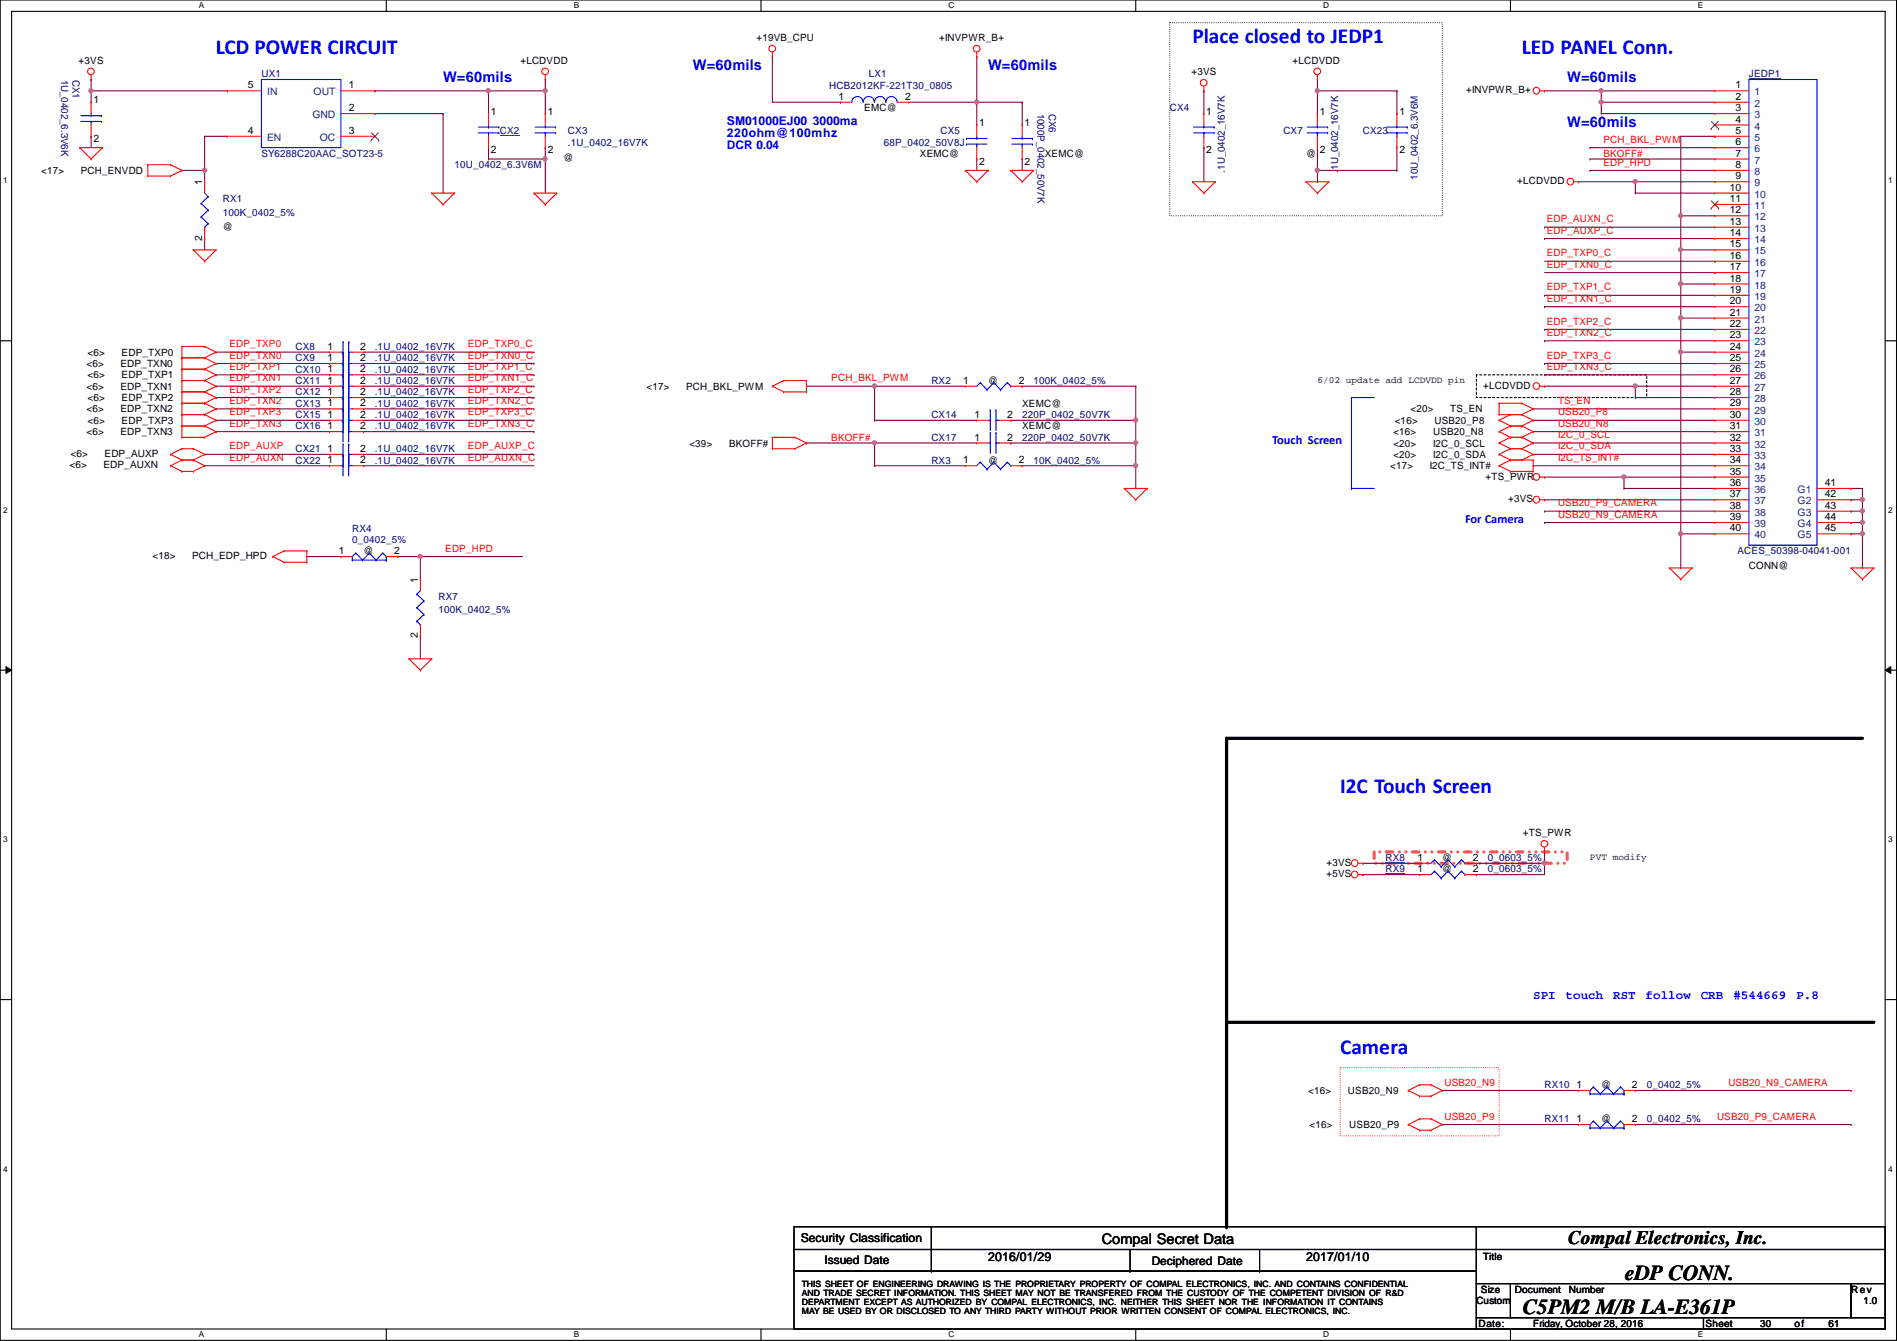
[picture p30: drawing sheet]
<svg xmlns="http://www.w3.org/2000/svg" width="297mm" height="210mm" viewBox="0 0 297 210" stroke-linecap="round" stroke-linejoin="round" font-family="sans-serif">
<defs><g id="words">
<g font-size="3.3" fill="#00f">
<text x="33.8" y="8.5">LCD POWER CIRCUIT</text>
<text x="186.7" y="6.7">Place closed to JEDP1</text>
<text x="238.3" y="8.5">LED PANEL Conn.</text>
<text x="209.8" y="124.1">I2C Touch Screen</text>
<text x="209.8" y="165">Camera</text>
</g>
<g font-size="3.3">
<text x="254.5" y="200.4">eDP CONN.</text>
<text x="238.5" y="205.7">C5PM2 M/B LA-E361P</text>
</g>
<text font-size="3" x="245.6" y="194.7">Compal Electronics, Inc.</text>
<g font-size="2.3" fill="#00f">
<text x="108.5" y="11">W=60mils</text>
<text x="154.7" y="11">W=60mils</text>
<text x="69.4" y="12.8">W=60mils</text>
<text x="245.4" y="12.8">W=60mils</text>
<text x="245.4" y="19.9">W=60mils</text>
</g>
<text font-size="2.3" x="172.5" y="194.6">Compal Secret Data</text>
<g font-size="1.9" fill="#00f">
<text x="113.8" y="21.5">220ohm@100mhz</text>
<text x="113.8" y="23.4">DCR 0.04</text>
<text x="113.8" y="19.6">SM01000EJ00 3000ma</text>
<text x="199.2" y="69.4">Touch Screen</text>
<text x="229.4" y="81.9">For Camera</text>
<text x="240.1" y="156.3">SPI</text>
<text x="245.1" y="156.3">touch</text>
<text x="252.6" y="156.3">RST</text>
<text x="257.7" y="156.3">follow</text>
<text x="266.3" y="156.3">CRB</text>
<text x="271.4" y="156.3">#544669</text>
<text x="281.3" y="156.3">P.8</text>
</g>
<g font-size="1.9">
<text x="125.4" y="194.4">Security Classification</text>
<text x="129.1" y="197.8">Issued Date</text>
<text x="154.7" y="197.4">2016/01/29</text>
<text x="180.3" y="198">Deciphered Date</text>
<text x="204.5" y="197.4">2017/01/10</text>
</g>
<g font-size="1.6">
<text x="12.3" y="10">+3VS</text>
<text x="81.5" y="10">+LCDVDD</text>
<text x="118.4" y="6.4">+19VB_CPU</text>
<text x="147.1" y="6.4">+INVPWR_B+</text>
<text x="186.6" y="11.8">+3VS</text>
<text x="202.4" y="10">+LCDVDD</text>
<text x="14.6" y="16.2">1</text>
<text x="38.8" y="13.8">5</text>
<text x="54.6" y="17.4">2</text>
<text x="54.6" y="13.8">1</text>
<text x="76.9" y="17.9">1</text>
<text x="85.8" y="17.9">1</text>
<text x="131.3" y="15.6">1</text>
<text x="135.3" y="17.4">EMC@</text>
<text x="141.7" y="15.6">2</text>
<text x="188.9" y="17.9">1</text>
<text x="206.7" y="17.9">1</text>
<text x="219.1" y="17.9">1</text>
<text x="229.6" y="14.6">+INVPWR_B+</text>
<text x="271.7" y="13.8">1</text>
<text x="271.7" y="15.6">2</text>
<text x="271.7" y="17.4">3</text>
<text x="14.6" y="22.2">2</text>
<text x="38.8" y="21">4</text>
<text x="54.6" y="21">3</text>
<text x="153.3" y="19.7">1</text>
<text x="160.4" y="19.7">1</text>
<text x="271.7" y="19.2">4</text>
<text x="271.7" y="21">5</text>
<text x="271.7" y="22.7">6</text>
<text x="6.4" y="27.2">&lt;17&gt;</text>
<text x="12.7" y="27.2">PCH_ENVDD</text>
<text x="31.7" y="29" transform="rotate(-90 31.7 29)">1</text>
<text x="76.9" y="24">2</text>
<text x="85.8" y="24">2</text>
<text x="88.2" y="25.3">@</text>
<text x="144.1" y="24.6">XEMC@</text>
<text x="153.3" y="25.8">2</text>
<text x="160.4" y="25.8">2</text>
<text x="163.6" y="24.6">XEMC@</text>
<text x="188.9" y="24">2</text>
<text x="204.5" y="24.6">@</text>
<text x="206.7" y="24">2</text>
<text x="219.1" y="24">2</text>
<text x="237.6" y="28.8">+LCDVDD</text>
<text x="270.9" y="29.8">10</text>
<text x="271.7" y="24.5">7</text>
<text x="271.7" y="26.3">8</text>
<text x="271.7" y="28.1">9</text>
<text x="34.9" y="35.9">@</text>
<text x="270.9" y="31.6">11</text>
<text x="270.9" y="33.4">12</text>
<text x="270.9" y="35.2">13</text>
<text x="31.7" y="37.7" transform="rotate(-90 31.7 37.7)">2</text>
<text x="270.9" y="37">14</text>
<text x="270.9" y="38.7">15</text>
<text x="270.9" y="40.5">16</text>
<text x="270.9" y="42.3">17</text>
<text x="270.9" y="44.1">18</text>
<text x="270.9" y="45.8">19</text>
<text x="270.9" y="47.6">20</text>
<text x="270.9" y="49.4">21</text>
<text x="270.9" y="51.2">22</text>
<text x="270.9" y="53">23</text>
<text x="13.5" y="57.4">&lt;6&gt;</text>
<text x="13.7" y="55.7">&lt;6&gt;</text>
<text x="13.7" y="59.2">&lt;6&gt;</text>
<text x="18.9" y="57.4">EDP_TXN0</text>
<text x="19" y="55.7">EDP_TXP0</text>
<text x="19" y="59.2">EDP_TXP1</text>
<text x="51.3" y="56.5">1</text>
<text x="51.3" y="54.7">1</text>
<text x="51.3" y="58.3">1</text>
<text x="56.4" y="56.5">2</text>
<text x="56.4" y="54.7">2</text>
<text x="56.4" y="58.3">2</text>
<text x="270.9" y="54.7">24</text>
<text x="270.9" y="56.5">25</text>
<text x="270.9" y="58.3">26</text>
<text x="13.5" y="61">&lt;6&gt;</text>
<text x="13.5" y="64.6">&lt;6&gt;</text>
<text x="13.7" y="62.8">&lt;6&gt;</text>
<text x="18.9" y="61">EDP_TXN1</text>
<text x="18.9" y="64.6">EDP_TXN2</text>
<text x="19" y="62.8">EDP_TXP2</text>
<text x="51.3" y="61.8">1</text>
<text x="51.3" y="60.1">1</text>
<text x="51.3" y="65.4">1</text>
<text x="51.3" y="63.6">1</text>
<text x="56.4" y="61.8">2</text>
<text x="56.4" y="60.1">2</text>
<text x="56.4" y="65.4">2</text>
<text x="56.4" y="63.6">2</text>
<text x="101.2" y="61">&lt;17&gt;</text>
<text x="107.4" y="61">PCH_BKL_PWM</text>
<text x="150.8" y="60.1">1</text>
<text x="152.6" y="65.4">1</text>
<text x="154.7" y="60.1">@</text>
<text x="157.7" y="65.4">2</text>
<text x="159.5" y="60.1">2</text>
<text x="160.1" y="63.7">XEMC@</text>
<text x="220.8" y="64.6">&lt;20&gt;</text>
<text x="227.1" y="64.6">TS_EN</text>
<text x="232.2" y="60.8">+LCDVDD</text>
<text x="270.9" y="60.1">27</text>
<text x="270.9" y="61.8">28</text>
<text x="270.9" y="63.6">29</text>
<text x="270.9" y="65.4">30</text>
<text x="11" y="71.5">&lt;6&gt;</text>
<text x="13.5" y="68.1">&lt;6&gt;</text>
<text x="13.7" y="66.3">&lt;6&gt;</text>
<text x="16.4" y="71.5">EDP_AUXP</text>
<text x="18.9" y="68.1">EDP_TXN3</text>
<text x="19" y="66.3">EDP_TXP3</text>
<text x="51.3" y="67.2">1</text>
<text x="51.3" y="70.7">1</text>
<text x="56.4" y="67.2">2</text>
<text x="56.4" y="70.7">2</text>
<text x="107.9" y="69.9">&lt;39&gt;</text>
<text x="114.2" y="69.9">BKOFF#</text>
<text x="152.6" y="69">1</text>
<text x="157.7" y="69">2</text>
<text x="160.1" y="67.2">XEMC@</text>
<text x="218.2" y="71.7">&lt;20&gt;</text>
<text x="218.2" y="69.9">&lt;20&gt;</text>
<text x="218.2" y="68.1">&lt;16&gt;</text>
<text x="218.4" y="66.3">&lt;16&gt;</text>
<text x="224.4" y="71.7">I2C_0_SDA</text>
<text x="224.4" y="69.9">I2C_0_SCL</text>
<text x="224.4" y="68.1">USB20_N8</text>
<text x="224.6" y="66.3">USB20_P8</text>
<text x="270.9" y="67.2">31</text>
<text x="270.9" y="69">32</text>
<text x="270.9" y="70.7">33</text>
<text x="10.9" y="73.3">&lt;6&gt;</text>
<text x="16.2" y="73.3">EDP_AUXN</text>
<text x="51.3" y="72.5">1</text>
<text x="56.4" y="72.5">2</text>
<text x="150.8" y="72.5">1</text>
<text x="154.7" y="72.6">@</text>
<text x="159.5" y="72.5">2</text>
<text x="217.7" y="73.4">&lt;17&gt;</text>
<text x="223.9" y="73.4">I2C_TS_INT#</text>
<text x="232.6" y="75.1">+TS_PWR</text>
<text x="270.9" y="72.5">34</text>
<text x="270.9" y="74.3">35</text>
<text x="270.9" y="76.1">36</text>
<text x="270.9" y="77.9">37</text>
<text x="285.8" y="76.1">41</text>
<text x="285.8" y="77.9">42</text>
<text x="236.2" y="78.6">+3VS</text>
<text x="270.9" y="79.6">38</text>
<text x="270.9" y="81.4">39</text>
<text x="270.9" y="83.2">40</text>
<text x="285.8" y="79.6">43</text>
<text x="285.8" y="81.4">44</text>
<text x="285.8" y="83.2">45</text>
<text x="23.9" y="87.5">&lt;18&gt;</text>
<text x="30.1" y="87.5">PCH_EDP_HPD</text>
<text x="53" y="86.7">1</text>
<text x="56.9" y="86.8">@</text>
<text x="61.7" y="86.7">2</text>
<text x="273.8" y="89.1">CONN@</text>
<text x="65.4" y="91.2" transform="rotate(-90 65.4 91.2)">1</text>
<text x="65.4" y="99.9" transform="rotate(-90 65.4 99.9)">2</text>
<text x="238.5" y="130.9">+TS_PWR</text>
<text x="207.7" y="137.3">+5VS</text>
<text x="207.7" y="135.5">+3VS</text>
<text x="222" y="134.7">1</text>
<text x="222" y="136.5">1</text>
<text x="225.8" y="134.8">@</text>
<text x="225.8" y="136.6">@</text>
<text x="230.6" y="134.7">2</text>
<text x="230.6" y="136.5">2</text>
<text x="204.8" y="171.2">&lt;16&gt;</text>
<text x="211.1" y="171.2">USB20_N9</text>
<text x="246.8" y="170.3">1</text>
<text x="250.7" y="170.3">@</text>
<text x="255.5" y="170.3">2</text>
<text x="205.1" y="176.6">&lt;16&gt;</text>
<text x="211.3" y="176.6">USB20_P9</text>
<text x="246.8" y="175.6">1</text>
<text x="250.7" y="175.7">@</text>
<text x="255.5" y="175.6">2</text>
<text x="232.2" y="197.2">Title</text>
<text x="231.9" y="202.4">Size</text>
<text x="237.2" y="202.4">Document</text>
<text x="245.6" y="202.4">Number</text>
<text x="289.8" y="202.4">Rev</text>
<text x="231.2" y="204.1">Custom</text>
<text x="231.5" y="207.7">Date:</text>
<text x="240.1" y="207.7">Friday, October 28, 2016</text>
<text x="267.1" y="207.7">Sheet</text>
<text x="275.6" y="207.7">30</text>
<text x="281" y="207.7">of</text>
<text x="286.3" y="207.7">61</text>
<text x="291.8" y="204.1">1.0</text>
</g>
<g font-size="1.6" fill="#000080">
<text x="9.6" y="12.4" transform="rotate(90 9.6 12.4)">1U_0402_6.3V6K</text>
<text x="11.3" y="12.4" transform="rotate(90 11.3 12.4)">CX1</text>
<text x="40.9" y="12.1">UX1</text>
<text x="129.8" y="13.9">HCB2012KF-221T30_0805</text>
<text x="136.1" y="12.1">LX1</text>
<text x="162.5" y="17.8" transform="rotate(90 162.5 17.8)">1000P_0402_50V7K</text>
<text x="164.3" y="17.8" transform="rotate(90 164.3 17.8)">CX6</text>
<text x="183.2" y="17.4">CX4</text>
<text x="273.9" y="12.1">JEDP1</text>
<text x="78.3" y="21">CX2</text>
<text x="88.9" y="22.8">.1U_0402_16V7K</text>
<text x="88.9" y="21">CX3</text>
<text x="138.4" y="22.8">68P_0402_50V8J</text>
<text x="147.3" y="21">CX5</text>
<text x="201" y="21">CX7</text>
<text x="213.4" y="21">CX23</text>
<text x="40.9" y="24.6">SY6288C20AAC_SOT23-5</text>
<text x="71.2" y="26.3">10U_0402_6.3V6M</text>
<text x="191.8" y="27" transform="rotate(-90 191.8 27)">.1U_0402_16V7K</text>
<text x="209.5" y="27" transform="rotate(-90 209.5 27)">.</text>
<text x="209.5" y="26.6" transform="rotate(-90 209.5 26.6)">1U_0402_16V7K</text>
<text x="222" y="28.1" transform="rotate(-90 222 28.1)">10U_0402_6.3V6M</text>
<text x="34.9" y="33.8">100K_0402_5%</text>
<text x="34.9" y="31.7">RX1</text>
<text x="46.3" y="56.6">CX9</text>
<text x="46.3" y="54.8">CX8</text>
<text x="46.3" y="58.3">CX10</text>
<text x="58.7" y="56.6">.1U_0402_16V7K</text>
<text x="58.7" y="54.8">.1U_0402_16V7K</text>
<text x="58.7" y="58.3">.1U_0402_16V7K</text>
<text x="46.3" y="61.9">CX12</text>
<text x="46.3" y="60.1">CX11</text>
<text x="46.3" y="65.4">CX15</text>
<text x="46.3" y="63.7">CX13</text>
<text x="58.7" y="61.9">.1U_0402_16V7K</text>
<text x="58.7" y="60.1">.1U_0402_16V7K</text>
<text x="58.7" y="65.4">.1U_0402_16V7K</text>
<text x="58.7" y="63.7">.1U_0402_16V7K</text>
<text x="145.8" y="60.1">RX2</text>
<text x="145.8" y="65.4">CX14</text>
<text x="160.1" y="65.4">220P_0402_50V7K</text>
<text x="161.8" y="60.1">100K_0402_5%</text>
<text x="46.3" y="67.2">CX16</text>
<text x="46.3" y="70.8">CX21</text>
<text x="58.7" y="67.2">.1U_0402_16V7K</text>
<text x="58.7" y="70.8">.1U_0402_16V7K</text>
<text x="145.8" y="69">CX17</text>
<text x="160.1" y="69">220P_0402_50V7K</text>
<text x="46.3" y="72.6">CX22</text>
<text x="58.7" y="72.6">.1U_0402_16V7K</text>
<text x="145.8" y="72.6">RX3</text>
<text x="161.8" y="72.6">10K_0402_5%</text>
<text x="55.2" y="83.2">RX4</text>
<text x="55.2" y="85">0_0402_5%</text>
<text x="272.1" y="86.8">ACES_50398-04041-001</text>
<text x="68.7" y="93.9">RX7</text>
<text x="68.7" y="96">100K_0402_5%</text>
<text x="217" y="134.8">RX8</text>
<text x="217" y="136.6">RX9</text>
<text x="233" y="134.8">0_0603_5%</text>
<text x="233" y="136.6">0_0603_5%</text>
<text x="241.8" y="170.3">RX10</text>
<text x="257.8" y="170.3">0_0402_5%</text>
<text x="241.8" y="175.7">RX11</text>
<text x="257.8" y="175.7">0_0402_5%</text>
</g>
<g font-size="1.6" fill="#004080">
<text x="41.8" y="14.9">IN</text>
<text x="49.1" y="14.9">OUT</text>
<text x="274.7" y="14.9">1</text>
<text x="274.7" y="16.7">2</text>
<text x="41.8" y="22.1">EN</text>
<text x="48.9" y="18.5">GND</text>
<text x="50.1" y="22.1">OC</text>
<text x="274.7" y="18.5">3</text>
<text x="274.7" y="20.3">4</text>
<text x="274.7" y="22.1">5</text>
<text x="274.7" y="23.8">6</text>
<text x="274.7" y="25.6">7</text>
<text x="274.7" y="27.4">8</text>
<text x="274.7" y="29.2">9</text>
<text x="274.7" y="30.9">10</text>
<text x="274.7" y="32.7">11</text>
<text x="274.7" y="34.5">12</text>
<text x="274.7" y="36.3">13</text>
<text x="274.7" y="38.1">14</text>
<text x="274.7" y="39.8">15</text>
<text x="274.7" y="41.6">16</text>
<text x="274.7" y="43.4">17</text>
<text x="274.7" y="45.2">18</text>
<text x="274.7" y="46.9">19</text>
<text x="274.7" y="48.7">20</text>
<text x="274.7" y="50.5">21</text>
<text x="274.7" y="52.3">22</text>
<text x="274.7" y="54.1">23</text>
<text x="274.7" y="55.8">24</text>
<text x="274.7" y="57.6">25</text>
<text x="274.7" y="59.4">26</text>
<text x="274.7" y="61.2">27</text>
<text x="274.7" y="62.9">28</text>
<text x="274.7" y="64.7">29</text>
<text x="274.7" y="66.5">30</text>
<text x="274.7" y="68.3">31</text>
<text x="274.7" y="70.1">32</text>
<text x="274.7" y="71.8">33</text>
<text x="274.7" y="73.6">34</text>
<text x="274.7" y="75.4">35</text>
<text x="274.7" y="77.2">36</text>
<text x="281.5" y="77.2">G1</text>
<text x="274.7" y="79">37</text>
<text x="274.7" y="80.7">38</text>
<text x="274.7" y="82.5">39</text>
<text x="281.5" y="79">G2</text>
<text x="281.5" y="80.7">G3</text>
<text x="281.5" y="82.5">G4</text>
<text x="274.7" y="84.3">40</text>
<text x="281.5" y="84.3">G5</text>
</g>
<g font-size="1.6" fill="#f00">
<text x="251.1" y="22.4">PCH_BKL_PWM</text>
<text x="251.1" y="24.6">BKOFF#</text>
<text x="251.1" y="25.9">EDP_HPD</text>
<text x="242.2" y="34.8">EDP_AUXN_C</text>
<text x="242.2" y="36.6">EDP_AUXP_C</text>
<text x="242.2" y="40.1">EDP_TXP0_C</text>
<text x="242.2" y="41.9">EDP_TXN0_C</text>
<text x="242.2" y="45.5">EDP_TXP1_C</text>
<text x="242.2" y="47.2">EDP_TXN1_C</text>
<text x="242.2" y="50.8">EDP_TXP2_C</text>
<text x="242.2" y="52.6">EDP_TXN2_C</text>
<text x="35.9" y="54.4">EDP_TXP0</text>
<text x="35.9" y="56.1">EDP_TXN0</text>
<text x="35.9" y="57.9">EDP_TXP1</text>
<text x="35.9" y="59.7">EDP_TXN1</text>
<text x="73.3" y="57.9">EDP_TXP1_C</text>
<text x="73.3" y="59.7">EDP_TXN1_C</text>
<text x="73.3" y="54.4">EDP_TXP0_C</text>
<text x="73.3" y="56.1">EDP_TXN0_C</text>
<text x="130.2" y="59.7">PCH_BKL_PWM</text>
<text x="242.2" y="57.9">EDP_TXN3_C</text>
<text x="242.2" y="56.1">EDP_TXP3_C</text>
<text x="35.9" y="63.2">EDP_TXN2</text>
<text x="35.9" y="61.5">EDP_TXP2</text>
<text x="35.9" y="65">EDP_TXP3</text>
<text x="73.3" y="63.2">EDP_TXN2_C</text>
<text x="73.3" y="65">EDP_TXP3_C</text>
<text x="73.3" y="61.5">EDP_TXP2_C</text>
<text x="244" y="63.2">TS_EN</text>
<text x="244" y="65">USB20_P8</text>
<text x="35.9" y="66.8">EDP_TXN3</text>
<text x="35.9" y="70.4">EDP_AUXP</text>
<text x="73.3" y="70.4">EDP_AUXP_C</text>
<text x="73.3" y="66.8">EDP_TXN3_C</text>
<text x="130.2" y="69">BKOFF#</text>
<text x="244" y="66.8">USB20_N8</text>
<text x="244" y="68.6">I2C_0_SCL</text>
<text x="244" y="70.4">I2C_0_SDA</text>
<text x="35.9" y="72.1">EDP_AUXN</text>
<text x="73.3" y="72.1">EDP_AUXN_C</text>
<text x="244" y="72.1">I2C_TS_INT#</text>
<text x="244" y="81">USB20_N9_CAMERA</text>
<text x="244" y="79.2">USB20_P9_CAMERA</text>
<text x="69.7" y="86.4">EDP_HPD</text>
<text x="226.2" y="169.9">USB20_N9</text>
<text x="270.6" y="169.9">USB20_N9_CAMERA</text>
<text x="226.2" y="175.3">USB20_P9</text>
<text x="268.9" y="175.3">USB20_P9_CAMERA</text>
</g>
<g font-size="1.5">
<text x="206.3" y="59.9">6/02 update add LCDVDD pin</text>
<text x="249" y="134.6">PVT modify</text>
</g>
<g font-size="1.4">
<text x="125.6" y="202.8">AND TRADE SECRET INFORMATION. THIS SHEET MAY NOT BE TRANSFERED FROM THE CUSTODY OF THE COMPETENT DIVISION OF R&amp;D</text>
<text x="125.6" y="201.4">THIS SHEET OF ENGINEERING DRAWING IS THE PROPRIETARY PROPERTY OF COMPAL ELECTRONICS, INC. AND CONTAINS CONFIDENTIAL</text>
<text x="125.6" y="204.2">DEPARTMENT EXCEPT AS AUTHORIZED BY COMPAL ELECTRONICS, INC. NEITHER THIS SHEET NOR THE INFORMATION IT CONTAINS</text>
<text x="125.6" y="205.6">MAY BE USED BY OR DISCLOSED TO ANY THIRD PARTY WITHOUT PRIOR WRITTEN CONSENT OF COMPAL ELECTRONICS, INC.</text>
</g>
<g font-size="1.3">
<text x="31.2" y="1.3">A</text>
<text x="89.8" y="1.3">B</text>
<text x="148.5" y="1.3">C</text>
<text x="207.2" y="1.3">D</text>
<text x="265.9" y="1.3">E</text>
<text x=".5" y="28.7">1</text>
<text x="295.7" y="28.7">1</text>
<text x=".5" y="80.3">2</text>
<text x="295.7" y="80.3">2</text>
<text x=".5" y="131.8">3</text>
<text x="295.7" y="131.8">3</text>
<text x=".5" y="183.4">4</text>
<text x="295.7" y="183.4">4</text>
<text x="31.2" y="209.3">A</text>
<text x="89.8" y="209.3">B</text>
<text x="148.5" y="209.3">C</text>
<text x="207.2" y="209.3">D</text>
<text x="265.9" y="209.3">E</text>
</g>
</g></defs>
<path d="M0 0h297v209.8h-297zM1.8 1.8h293.4v206.2h-293.4z" fill="none" stroke="#000" stroke-width=".17"/>
<g fill="#fff">
<path d="M31.2 .2h.8v1.4h-.8z"/>
<path d="M31.2 208.2h.8v1.4h-.8z"/>
</g>
<path d="M60.5 0v1.8M60.5 208v1.8" fill="none" stroke="#000" stroke-width=".17"/>
<g fill="#fff">
<path d="M89.8 .2h.8v1.4h-.8z"/>
<path d="M89.8 208.2h.8v1.4h-.8z"/>
</g>
<path d="M119.2 0v1.8M119.2 208v1.8" fill="none" stroke="#000" stroke-width=".17"/>
<g fill="#fff">
<path d="M148.5 .2h.9v1.4h-.9z"/>
<path d="M148.5 208.2h.9v1.4h-.9z"/>
</g>
<path d="M177.8 0v1.8M177.8 208v1.8" fill="none" stroke="#000" stroke-width=".17"/>
<g fill="#fff">
<path d="M207.2 .2h.9v1.4h-.9z"/>
<path d="M207.2 208.2h.9v1.4h-.9z"/>
</g>
<path d="M236.5 0v1.8M236.5 208v1.8" fill="none" stroke="#000" stroke-width=".17"/>
<g fill="#fff">
<path d="M265.8 .2h.9v1.4h-.9z"/>
<path d="M265.8 208.2h.9v1.4h-.9z"/>
<path d="M.5 27.6h.7v1.4h-.7z"/>
<path d="M295.7 27.6h.6v1.4h-.6z"/>
<path d="M.5 79.1h.7v1.4h-.7z"/>
<path d="M295.7 79.1h.6v1.4h-.6z"/>
</g>
<path d="M0 53.3h1.8M295.2 53.3h1.8" fill="none" stroke="#000" stroke-width=".17"/>
<g fill="#fff">
<path d="M.5 130.7h.7v1.4h-.7z"/>
<path d="M295.7 130.7h.6v1.4h-.6z"/>
</g>
<path d="M0 104.9h1.8M295.2 104.9h1.8" fill="none" stroke="#000" stroke-width=".17"/>
<path d="M.9 104.4l.9 .5-.9 .5zM295.2 104.9l.9-.5v1z" fill="#000"/>
<path d="M.9 104.4l.9 .5-.9 .5zM295.2 104.9l.9-.5v1z" fill="none" stroke="#000" stroke-width=".16"/>
<g fill="#fff">
<path d="M.5 182.2h.7v1.4h-.7z"/>
<path d="M295.7 182.2h.6v1.4h-.6z"/>
</g>
<path d="M0 156.5h1.8M295.2 156.5h1.8" fill="none" stroke="#000" stroke-width=".17"/>
<path d="M211.6 62.2h.1M211.6 76.5h.1M211.6 62.2v14.3M211.6 62.2h3.6M211.6 76.5h3.6" fill="none" stroke="#00f" stroke-width=".17"/>
<path d="M291.6 115.6h-99.5v76.4M192.1 160h101.3" fill="none" stroke="#000" stroke-width=".51"/>
<g fill="#000">
<circle cx="192.1" cy="115.6" r=".25"/>
<circle cx="192.1" cy="160" r=".25"/>
<circle cx="192.1" cy="192" r=".25"/>
</g>
<path d="M209.8 167.1h24.9v10.7h-24.9z" fill="none" stroke="#f00" stroke-width=".17" stroke-dasharray="0 .3"/>
<path d="M183.2 3.6h42.6v30.2h-42.6z" fill="none" stroke="#000" stroke-width=".17" stroke-dasharray="0 .3"/>
<path d="M231.2 58.7h26.6v3.5h-26.6z" fill="none" stroke="#000" stroke-width=".17" stroke-dasharray=".3 .3"/>
<path d="M215.2 133.3h30.2v1.8h-30.2z" fill="none" stroke="#ff8040" stroke-width=".51" stroke-dasharray="1 1 0 1 0 1"/>
<path d="M62.3 87.1h.1M62.3 87.1h19.5M65.8 87.1h.1M65.8 99.6h.1M65.8 87.1v3.6M65.8 99.6v3.5" fill="none" stroke="#800040" stroke-width=".17"/>
<circle cx="65.8" cy="87.1" r=".32" fill="#f0f"/>
<circle cx="65.8" cy="87.1" r=".32" fill="none" stroke="#f0f" stroke-width=".17"/>
<g fill="none" stroke="#800040" stroke-width=".17">
<path d="M142.3 16h10.6M152.9 16h.1M28.5 26.7h3.5M28.5 26.7h.1M32 21.3h.1M32 26.7h.1M32 21.3v5.4M32 21.3h3.6M263.2 44.4h.1M263.2 44.4v5.4M56.9 72.9h.1M56.9 71.1h.1"/>
<path d="M56.9 72.9h26.7M56.9 71.1h26.7M48 87.1h5.4M48 87.1h.1"/>
</g>
<circle cx="152.9" cy="16" r=".32" fill="#f0f"/>
<circle cx="152.9" cy="16" r=".32" fill="none" stroke="#f0f" stroke-width=".17"/>
<g fill="none" stroke="#800040" stroke-width=".17">
<path d="M120.9 8.9h.1M120.9 8.9v7.1h10.7M131.6 16h.1M152.9 8.9h.1M152.9 16h.1M152.9 8.9v10.7M152.9 16h7.2M160.1 16h.1M160.1 16v3.6M85.4 24.9h.1M85.4 24.9v5.3M152.9 24.9h.1"/>
<path d="M152.9 24.9v1.8M160.1 24.9h.1M160.1 24.9v1.8"/>
</g>
<circle cx="85.4" cy="24.9" r=".32" fill="#f0f"/>
<circle cx="85.4" cy="24.9" r=".32" fill="none" stroke="#f0f" stroke-width=".17"/>
<path d="M76.5 14.2h8.9M76.5 14.2h.1M85.4 14.2h.1M85.4 14.2v3.6" fill="none" stroke="#800040" stroke-width=".17"/>
<circle cx="85.4" cy="14.2" r=".32" fill="#f0f"/>
<circle cx="85.4" cy="14.2" r=".32" fill="none" stroke="#f0f" stroke-width=".17"/>
<path d="M58.7 14.2h17.8M58.7 14.2h.1M76.5 14.2h.1M76.5 14.2v3.6M85.4 12.4h.1M85.4 12.4v1.8" fill="none" stroke="#800040" stroke-width=".17"/>
<circle cx="76.5" cy="14.2" r=".32" fill="#f0f"/>
<circle cx="76.5" cy="14.2" r=".32" fill="none" stroke="#f0f" stroke-width=".17"/>
<path d="M14.3 14.2h.1M14.3 14.2h21.3M58.7 17.8h10.7M58.7 17.8h.1M69.4 17.8h.1M69.4 17.8v12.4M76.5 23.1h.1M76.5 24.9h.1M76.5 23.1v1.8M85.4 23.1h.1M85.4 23.1v1.8h-8.9" fill="none" stroke="#800040" stroke-width=".17"/>
<circle cx="14.2" cy="14.2" r=".32" fill="#f0f"/>
<circle cx="14.2" cy="14.2" r=".32" fill="none" stroke="#f0f" stroke-width=".17"/>
<path d="M14.3 12.4h.1M14.3 14.2h.1M14.3 12.4v3.6M14.3 21.3h.1M14.3 21.3v1.8M158.3 65.8h.1M158.3 69.3h.1M158.3 65.8h19.5M177.8 72.9h.1M177.8 65.8h.1M177.8 65.8v3.5h-19.5M177.8 72.9v3.6" fill="none" stroke="#800040" stroke-width=".17"/>
<circle cx="177.8" cy="69.3" r=".32" fill="#f0f"/>
<circle cx="177.8" cy="69.3" r=".32" fill="none" stroke="#f0f" stroke-width=".17"/>
<circle cx="177.8" cy="65.8" r=".32" fill="#f0f"/>
<circle cx="177.8" cy="65.8" r=".32" fill="none" stroke="#f0f" stroke-width=".17"/>
<path d="M136.9 69.3h.1M136.9 69.3h16" fill="none" stroke="#800040" stroke-width=".17"/>
<circle cx="136.9" cy="69.3" r=".32" fill="#f0f"/>
<circle cx="136.9" cy="69.3" r=".32" fill="none" stroke="#f0f" stroke-width=".17"/>
<path d="M126.3 69.3h10.6M126.3 69.3h.1M136.9 72.9h.1M136.9 72.9h14.3M160.1 72.9h17.7M160.1 72.9h.1" fill="none" stroke="#800040" stroke-width=".17"/>
<circle cx="177.8" cy="72.9" r=".32" fill="#f0f"/>
<circle cx="177.8" cy="72.9" r=".32" fill="none" stroke="#f0f" stroke-width=".17"/>
<path d="M136.9 69.3h.1M136.9 60.5h.1M136.9 69.3v3.6M136.9 60.5h14.3M177.8 69.3h.1M177.8 69.3v3.6" fill="none" stroke="#800040" stroke-width=".17"/>
<circle cx="136.9" cy="60.4" r=".32" fill="#f0f"/>
<circle cx="136.9" cy="60.4" r=".32" fill="none" stroke="#f0f" stroke-width=".17"/>
<g fill="none" stroke="#800040" stroke-width=".17">
<path d="M126.3 60.5h10.6M126.3 60.5h.1M136.9 65.8h.1M136.9 60.5h.1M136.9 60.5v5.3M136.9 65.8h16M160.1 60.5h17.7M160.1 60.5h.1M177.8 60.5h.1M177.8 60.5v5.3M241.8 135.1h.1M241.8 135.1v1.8"/>
<path d="M225.8 176h21.4M225.8 170.7h21.4M225.8 170.7h.1M225.8 176h.1M256.1 176h33.8M256.1 170.7h33.8M289.9 176h.1M289.9 170.7h.1"/>
</g>
<circle cx="241.8" cy="135.1" r=".32" fill="#f0f"/>
<circle cx="241.8" cy="135.1" r=".32" fill="none" stroke="#f0f" stroke-width=".17"/>
<g fill="none" stroke="#800040" stroke-width=".17">
<path d="M263.2 55.1h5.3M263.2 55.1h.1M263.2 55.1v28.5M263.2 83.6h.1M213.4 136.9h8.9M213.4 135.1h8.9M213.4 136.9h.1M213.4 135.1h.1M231.2 136.9h10.6M231.2 136.9h.1M231.2 135.1h.1M241.8 133.3h.1"/>
<path d="M241.8 133.3v1.8h-10.6"/>
</g>
<circle cx="263.2" cy="83.5" r=".32" fill="#f0f"/>
<circle cx="263.2" cy="83.5" r=".32" fill="none" stroke="#f0f" stroke-width=".17"/>
<path d="M241.8 14.2h.1M241.8 14.2h26.7M250.7 17.8h.1M250.7 14.2h.1M250.7 14.2v1.8M250.7 17.8h17.8M249 23.1h.1M249 23.1h19.5" fill="none" stroke="#800040" stroke-width=".17"/>
<circle cx="250.7" cy="14.2" r=".32" fill="#f0f"/>
<circle cx="250.7" cy="14.2" r=".32" fill="none" stroke="#f0f" stroke-width=".17"/>
<path d="M250.7 16h.1M250.7 16v1.8M250.7 16h17.8" fill="none" stroke="#800040" stroke-width=".17"/>
<circle cx="250.7" cy="16" r=".32" fill="#f0f"/>
<circle cx="250.7" cy="16" r=".32" fill="none" stroke="#f0f" stroke-width=".17"/>
<path d="M256.1 28.4h.1M256.1 28.4h12.4M241.8 78.2h.1M241.8 78.2h26.7M241.8 81.8h.1M241.8 80h.1M241.8 81.8h26.7M241.8 80h26.7" fill="none" stroke="#800040" stroke-width=".17"/>
<circle cx="256" cy="28.4" r=".32" fill="#f0f"/>
<circle cx="256" cy="28.4" r=".32" fill="none" stroke="#f0f" stroke-width=".17"/>
<g fill="none" stroke="#800040" stroke-width=".17">
<path d="M241.8 35.6h.1M241.8 37.3h.1M241.8 35.6h26.7M241.8 37.3h26.7M247.2 28.4h.1M247.2 28.4h8.9M256.1 30.2h.1M256.1 28.4h.1M256.1 28.4v1.8M256.1 30.2h12.4M263.2 39.1h5.3M263.2 39.1h.1"/>
<path d="M263.2 39.1v5.3"/>
</g>
<circle cx="263.2" cy="44.4" r=".32" fill="#f0f"/>
<circle cx="263.2" cy="44.4" r=".32" fill="none" stroke="#f0f" stroke-width=".17"/>
<circle cx="263.2" cy="39.1" r=".32" fill="#f0f"/>
<circle cx="263.2" cy="39.1" r=".32" fill="none" stroke="#f0f" stroke-width=".17"/>
<path d="M263.2 44.4h5.3M263.2 44.4h.1M263.2 49.8h.1M263.2 49.8v5.3" fill="none" stroke="#800040" stroke-width=".17"/>
<circle cx="263.2" cy="55.1" r=".32" fill="#f0f"/>
<circle cx="263.2" cy="55.1" r=".32" fill="none" stroke="#f0f" stroke-width=".17"/>
<circle cx="263.2" cy="49.8" r=".32" fill="#f0f"/>
<circle cx="263.2" cy="49.8" r=".32" fill="none" stroke="#f0f" stroke-width=".17"/>
<path d="M263.2 49.8h5.3M263.2 49.8h.1M256.1 60.5h.1M256.1 60.5h12.4" fill="none" stroke="#800040" stroke-width=".17"/>
<circle cx="256" cy="60.4" r=".32" fill="#f0f"/>
<circle cx="256" cy="60.4" r=".32" fill="none" stroke="#f0f" stroke-width=".17"/>
<g fill="none" stroke="#800040" stroke-width=".17">
<path d="M188.5 14.2h.1M188.5 14.2v3.6M206.3 14.2h.1M206.3 12.4v1.8M32 26.7h.1M32 26.7v1.7M188.5 23.1h.1M188.5 23.1v5.3M206.3 26.7h.1M206.3 23.1v3.6M263.2 21.3h5.3M268.5 21.3h.1"/>
<path d="M241.8 51.6h.1M241.8 53.3h.1M241.8 58.7h.1M241.8 56.9h.1M241.8 51.6h26.7M241.8 53.3h26.7M241.8 58.7h26.7M241.8 56.9h26.7M240.1 64h.1M240.1 65.8h.1M240.1 67.6h.1M240.1 69.3h.1"/>
<path d="M240.1 71.1h.1M240.1 64h28.4M240.1 65.8h28.4M240.1 67.6h28.4M240.1 69.3h28.4M240.1 71.1h28.4M256.1 60.5h.1M256.1 62.2h.1M256.1 60.5v1.7M256.1 62.2h12.4"/>
</g>
<circle cx="32" cy="26.6" r=".32" fill="#f0f"/>
<circle cx="32" cy="26.6" r=".32" fill="none" stroke="#f0f" stroke-width=".17"/>
<g fill="none" stroke="#800040" stroke-width=".17">
<path d="M32 37.3h.1M32 37.3v1.8M249 24.9h.1M249 26.7h.1M249 24.9h19.5M249 26.7h19.5M263.2 33.8h5.3M263.2 33.8h.1M263.2 39.1h.1M263.2 33.8v5.3M33.8 55.1h.1M33.8 56.9h.1"/>
<path d="M33.8 58.7h.1M33.8 55.1h17.8M33.8 56.9h17.8M33.8 58.7h17.8M56.9 55.1h26.7M56.9 56.9h26.7M56.9 58.7h26.7M83.6 58.7h.1M83.6 55.1h.1M83.6 56.9h.1M241.8 46.2h.1M241.8 48h.1"/>
<path d="M241.8 40.9h26.7M241.8 42.7h26.7M241.8 46.2h26.7M241.8 48h26.7M268.5 40.9h.1M268.5 42.7h.1M32 72.9h.1M32 71.1h.1M32 72.9h19.6M32 71.1h19.6M33.8 60.5h.1M33.8 64h.1"/>
<path d="M33.8 62.2h.1M33.8 67.6h.1M33.8 65.8h.1M33.8 60.5h17.8M33.8 64h17.8M33.8 62.2h17.8M33.8 67.6h17.8M33.8 65.8h17.8M56.9 60.5h26.7M56.9 64h26.7M56.9 62.2h26.7M56.9 67.6h26.7"/>
<path d="M56.9 65.8h26.7M83.6 67.6h.1M83.6 64h.1M83.6 60.5h.1M83.6 65.8h.1M83.6 62.2h.1M240.1 72.9h.1M240.1 72.9h28.4M241.8 74.7h.1M241.8 74.7h26.7M254.3 76.5h.1M254.3 74.7v1.8"/>
<path d="M254.3 76.5h14.2M268.5 76.5h.1M268.5 74.7h.1M263.2 83.6h5.3M263.2 83.6h.1M263.2 88.9h.1M263.2 83.6v5.3"/>
</g>
<circle cx="254.3" cy="74.6" r=".32" fill="#f0f"/>
<circle cx="254.3" cy="74.6" r=".32" fill="none" stroke="#f0f" stroke-width=".17"/>
<path d="M206.3 17.8h.1M218.7 14.2h-12.4v3.6M218.7 14.2h.1M218.7 17.8h.1M218.7 14.2v3.6M241.8 60.5h.1M241.8 60.5h14.3" fill="none" stroke="#800040" stroke-width=".17"/>
<circle cx="206.3" cy="14.2" r=".32" fill="#f0f"/>
<circle cx="206.3" cy="14.2" r=".32" fill="none" stroke="#f0f" stroke-width=".17"/>
<path d="M206.3 26.7h.1M206.3 28.4h.1M206.3 26.7v1.7M206.3 26.7h12.4M218.7 26.7h.1M218.7 23.1v3.6" fill="none" stroke="#800040" stroke-width=".17"/>
<circle cx="206.3" cy="26.6" r=".32" fill="#f0f"/>
<circle cx="206.3" cy="26.6" r=".32" fill="none" stroke="#f0f" stroke-width=".17"/>
<path d="M263.2 33.8h.1M263.2 21.3v12.5" fill="none" stroke="#800040" stroke-width=".17"/>
<circle cx="263.2" cy="33.8" r=".32" fill="#f0f"/>
<circle cx="263.2" cy="33.8" r=".32" fill="none" stroke="#f0f" stroke-width=".17"/>
<path d="M291.6 76.5h.1M291.6 76.5v1.7" fill="none" stroke="#800040" stroke-width=".17"/>
<circle cx="291.6" cy="78.2" r=".32" fill="#f0f"/>
<circle cx="291.6" cy="78.2" r=".32" fill="none" stroke="#f0f" stroke-width=".17"/>
<path d="M289.9 76.5h1.7M289.9 78.2h1.7M289.9 76.5h.1M289.9 78.2h.1M291.6 88.9h.1M291.6 80h.1M291.6 80v1.8M291.6 83.6v5.3" fill="none" stroke="#800040" stroke-width=".17"/>
<circle cx="291.6" cy="81.8" r=".32" fill="#f0f"/>
<circle cx="291.6" cy="81.8" r=".32" fill="none" stroke="#f0f" stroke-width=".17"/>
<circle cx="291.6" cy="80" r=".32" fill="#f0f"/>
<circle cx="291.6" cy="80" r=".32" fill="none" stroke="#f0f" stroke-width=".17"/>
<path d="M291.6 78.2h.1M291.6 78.2v1.8h-1.7M289.9 81.8h1.7M289.9 83.6h1.7M289.9 80h.1M289.9 81.8h.1M289.9 83.6h.1" fill="none" stroke="#800040" stroke-width=".17"/>
<circle cx="291.6" cy="83.5" r=".32" fill="#f0f"/>
<circle cx="291.6" cy="83.5" r=".32" fill="none" stroke="#f0f" stroke-width=".17"/>
<path d="M291.6 81.8h.1M291.6 81.8v1.8" fill="none" stroke="#800040" stroke-width=".17"/>
<g fill="none" stroke="#f00" stroke-width=".17">
<path d="M14.3 12.4h.1M14.3 16h.1M14.3 11.7v.7M14.3 16v1.8M14.3 19.6v1.7M35.6 14.2h.1M35.6 14.2h5.3M53.4 14.2h5.3M53.4 17.8h5.3M58.7 14.2h.1M58.7 17.8h.1M76.5 17.8h.1"/>
<path d="M76.5 17.8v1.8M85.4 12.4h.1M85.4 17.8h.1M85.4 11.7v.7M85.4 17.8v1.8M120.9 8.9h.1M120.9 8.2v.7M131.6 16h.1M131.6 16h1.8M140.5 16h1.8M142.3 16h.1M152.9 8.9h.1"/>
<path d="M152.9 19.6h.1M152.9 8.2v.7M152.9 19.6v1.7M160.1 19.6h.1M160.1 19.6v1.7M188.5 14.2h.1M188.5 17.8h.1M188.5 13.5v.7M188.5 17.8v1.8M206.3 12.4h.1M206.3 17.8h.1M206.3 11.7v.7"/>
<path d="M206.3 17.8v1.8M218.7 17.8h.1M218.7 17.8v1.8M241.1 14.2h.7M241.8 14.2h.1M268.5 14.2h5.4M268.5 16h5.4M268.5 17.8h5.4M268.5 19.6h5.4M268.5 14.2h.1M268.5 16h.1M268.5 17.8h.1"/>
<path d="M268.5 19.6h.1M12.5 23.1l1.8 1.8M12.5 23.1h.1M12.5 23.1h3.5M14.3 24.9h.1M14.3 21.3h.1M16 23.1h.1M16 23.1l-1.7 1.8M23.2 27.6h.1M23.2 25.8h.1M23.2 25.8h3.5M23.2 25.8v1.8"/>
<path d="M23.2 27.6h3.5M26.7 25.8h.1M26.7 27.6h.1M26.7 25.8l1.8 .9M28.5 26.7h.1M28.5 26.7l-1.8 .9M30.3 39.1h.1M30.3 39.1h3.5M30.3 39.1l1.7 1.8M32 28.4h.1M32 37.3h.1M32 28.4v1.8"/>
<path d="M32 35.6v1.7M33.8 39.1h.1M33.8 39.1l-1.8 1.8M35.6 21.3h.1M35.6 21.3h5.3M53.4 21.3h5.3M58.7 21.3h.1M67.6 30.2l1.8 1.8M67.6 30.2h.1M67.6 30.2h3.6M69.4 32h.1M71.2 30.2h.1"/>
<path d="M71.2 30.2l-1.8 1.8M76.5 23.1h.1M76.5 21.3v1.8M83.6 30.2l1.8 1.8M83.6 30.2h.1M83.6 30.2h3.6M85.4 32h.1M85.4 23.1h.1M85.4 21.3v1.8M87.2 30.2h.1M87.2 30.2l-1.8 1.8M151.2 26.7h.1"/>
<path d="M151.2 26.7l1.7 1.7M151.2 26.7h3.5M152.9 28.4h.1M152.9 24.9h.1M152.9 23.1v1.8M154.7 26.7l-1.8 1.7M154.7 26.7h.1M158.3 26.7h3.5M158.3 26.7h.1M158.3 26.7l1.8 1.7M160.1 28.4h.1M160.1 24.9h.1"/>
<path d="M160.1 23.1v1.8M161.8 26.7h.1M161.8 26.7l-1.7 1.7M186.7 28.4h.1M186.7 28.4h3.6M186.7 28.4l1.8 1.8M188.5 30.2h.1M188.5 23.1h.1M188.5 21.3v1.8M190.3 28.4h.1M190.3 28.4l-1.8 1.8M204.5 28.4l1.8 1.8"/>
<path d="M204.5 28.4h.1M204.5 28.4h3.6M206.3 30.2h.1M206.3 23.1h.1M206.3 21.3v1.8M208.1 28.4h.1M208.1 28.4l-1.8 1.8M218.7 23.1h.1M218.7 21.3v1.8M246.5 28.4h.7M247.2 28.4h.1M268.5 26.7h5.4"/>
<path d="M268.5 30.2h5.4M268.5 23.1h5.4M268.5 28.4h5.4M268.5 39.1h5.4M268.5 21.3h5.4M268.5 24.9h5.4M268.5 32h5.4M268.5 33.8h5.4M268.5 35.6h5.4M268.5 37.3h5.4M268.5 21.3h.1M268.5 23.1h.1"/>
<path d="M268.5 24.9h.1M268.5 26.7h.1M268.5 28.4h.1M268.5 30.2h.1M268.5 32h.1M268.5 33.8h.1M268.5 35.6h.1M268.5 37.3h.1M268.5 39.1h.1M28.5 59.6h3.5M28.5 56h3.5M28.5 57.8h3.5"/>
<path d="M28.5 56h.1M28.5 54.2h.1M28.5 57.8h.1M28.5 59.6h.1M28.5 54.2h3.5M28.5 54.2v14.3M32 54.2h.1M32 56h.1M32 57.8h.1M32 59.6h.1M32 40.9h.1M32 54.2l1.8 .9"/>
<path d="M32 56l1.8 .9M32 59.6l1.8 .9M32 57.8l1.8 .9M33.8 55.1h.1M33.8 56.9h.1M33.8 58.7h.1M33.8 55.1l-1.8 .9M33.8 56.9l-1.8 .9M33.8 58.7l-1.8 .9M51.6 55.1h1.8M51.6 56.9h1.8M51.6 58.7h1.8"/>
<path d="M51.6 56.9h.1M51.6 55.1h.1M51.6 58.7h.1M55.2 55.1h1.7M55.2 56.9h1.7M55.2 58.7h1.7M56.9 56.9h.1M56.9 55.1h.1M56.9 58.7h.1M122.7 59.6h3.6M122.7 59.6h.1M122.7 59.6l-1.8 .9"/>
<path d="M126.3 59.6h.1M126.3 59.6v1.7M268.5 40.9h5.4M268.5 42.7h5.4M268.5 44.4h5.4M268.5 46.2h5.4M268.5 48h5.4M268.5 49.8h5.4M268.5 51.6h5.4M268.5 53.3h5.4M268.5 55.1h5.4M268.5 56.9h5.4"/>
<path d="M268.5 58.7h5.4M268.5 40.9h.1M268.5 42.7h.1M268.5 44.4h.1M268.5 46.2h.1M268.5 48h.1M268.5 49.8h.1M268.5 51.6h.1M268.5 53.3h.1M268.5 55.1h.1M268.5 56.9h.1M268.5 58.7h.1"/>
<path d="M26.7 72.9h.1M26.7 71.1h.1M26.7 71.1l1.8 .9M26.7 72.9l1.8 .9M28.5 70.2h1.8M28.5 73.8h1.8M28.5 68.5h3.5M28.5 61.3h3.5M28.5 64.9h3.5M28.5 66.7h3.5M28.5 63.1h3.5M28.5 72l-1.8 .9"/>
<path d="M28.5 61.3h.1M28.5 63.1h.1M28.5 64.9h.1M28.5 68.5h.1M28.5 66.7h.1M28.5 72h.1M28.5 73.8h.1M28.5 70.2h.1M28.5 72h1.8M28.5 70.2l-1.8 .9M30.3 72h.1M30.3 73.8h.1"/>
<path d="M30.3 70.2h.1M30.3 72l1.7 .9M30.3 70.2l1.7 .9M32 71.1l-1.7 .9M32 61.3h.1M32 63.1h.1M32 64.9h.1M32 66.7h.1M32 68.5h.1M32 72.9h.1M32 71.1h.1M32 61.3l1.8 .9"/>
<path d="M32 63.1l1.8 .9M32 66.7l1.8 .9M32 64.9l1.8 .9M32 72.9l-1.7 .9M33.8 60.5h.1M33.8 62.2h.1M33.8 64h.1M33.8 67.6h.1M33.8 65.8h.1M33.8 60.5l-1.8 .8M33.8 62.2l-1.8 .9M33.8 64l-1.8 .9"/>
<path d="M33.8 67.6l-1.8 .9M33.8 65.8l-1.8 .9M51.6 60.5h1.8M51.6 62.2h1.8M51.6 64h1.8M51.6 65.8h1.8M51.6 67.6h1.8M51.6 71.1h1.8M51.6 72.9h1.8M51.6 62.2h.1M51.6 60.5h.1M51.6 65.8h.1"/>
<path d="M51.6 64h.1M51.6 67.6h.1M51.6 72.9h.1M51.6 71.1h.1M55.2 60.5h1.7M55.2 62.2h1.7M55.2 64h1.7M55.2 65.8h1.7M55.2 67.6h1.7M55.2 71.1h1.7M55.2 72.9h1.7M56.9 62.2h.1"/>
<path d="M56.9 60.5h.1M56.9 65.8h.1M56.9 64h.1M56.9 67.6h.1M56.9 72.9h.1M56.9 71.1h.1M120.9 68.5h3.6M120.9 68.5h.1M120.9 70.2h.1M120.9 60.5h.1M120.9 70.2h3.6M120.9 68.5v1.7"/>
<path d="M120.9 60.5l1.8 .8M122.7 61.3h.1M122.7 61.3h3.6M124.5 70.2h.1M124.5 68.5h.1M124.5 68.5l1.8 .8M126.3 69.3l-1.8 .9M126.3 69.3h.1M126.3 61.3h.1M151.2 60.5h.1M151.2 72.9h.1M151.2 60.5h1.7"/>
<path d="M151.2 72.9h1.7M152.9 69.3h.1M152.9 65.8h.1M152.9 65.8h1.8M152.9 69.3h1.8M156.5 65.8h1.8M156.5 69.3h1.8M158.3 69.3h.1M158.3 65.8h.1M158.3 60.5h1.8M158.3 72.9h1.8M160.1 60.5h.1"/>
<path d="M160.1 72.9h.1M176.1 76.5h.1M176.1 76.5h3.5M176.1 76.5l1.7 1.7M177.8 78.2h.1M179.6 76.5h.1M179.6 76.5l-1.8 1.7M234.7 71.1l1.8 .9M234.7 69.3l1.8 .9M234.7 65.8l1.8 .9M234.7 67.6l1.8 .9M234.7 71.1h.1"/>
<path d="M234.7 69.3h.1M234.7 65.8h.1M234.7 67.6h.1M234.7 64.9h.1M234.7 63.1h.1M234.7 72.9h.1M234.7 63.1h3.6M234.7 63.1v1.8M234.7 72.9l1.8 .9M234.7 64.9h3.6M236.5 70.2h.1M236.5 72h.1"/>
<path d="M236.5 68.5h.1M236.5 64.9h.1M236.5 66.7h.1M236.5 73.8h.1M236.5 70.2h1.8M236.5 68.5h1.8M236.5 66.7h1.8M236.5 73.8h3.6M236.5 72l-1.8 .9M236.5 72h3.6M236.5 70.2l-1.8 .9M236.5 68.5l-1.8 .8"/>
<path d="M236.5 64.9l-1.8 .9M236.5 66.7l-1.8 .9M238.3 70.2h.1M238.3 72h.1M238.3 68.5h.1M238.3 64.9h.1M238.3 66.7h.1M238.3 63.1h.1M238.3 70.2l1.8 .9M238.3 68.5l1.8 .8M238.3 64.9l1.8 .9M238.3 66.7l1.8 .9"/>
<path d="M238.3 63.1l1.8 .9M240.1 71.1h.1M240.1 69.3h.1M240.1 65.8h.1M240.1 67.6h.1M240.1 64h.1M240.1 73.8h.1M240.1 72h.1M240.1 71.1l-1.8 .9M240.1 69.3l-1.8 .9M240.1 65.8l-1.8 .9M240.1 67.6l-1.8 .9"/>
<path d="M240.1 64l-1.8 .9M240.1 72v1.8M241.1 78.2h.7M241.1 74.7h.7M241.1 60.5h.7M241.8 78.2h.1M241.8 74.7h.1M241.8 60.5h.1M268.5 76.5h5.4M268.5 78.2h5.4M268.5 74.7h5.4M268.5 60.5h5.4"/>
<path d="M268.5 62.2h5.4M268.5 64h5.4M268.5 65.8h5.4M268.5 67.6h5.4M268.5 69.3h5.4M268.5 71.1h5.4M268.5 72.9h5.4M268.5 60.5h.1M268.5 62.2h.1M268.5 64h.1M268.5 65.8h.1M268.5 67.6h.1"/>
<path d="M268.5 69.3h.1M268.5 71.1h.1M268.5 72.9h.1M268.5 74.7h.1M268.5 76.5h.1M268.5 78.2h.1M284.5 76.5h5.4M284.5 78.2h5.4M289.9 76.5h.1M289.9 78.2h.1M42.7 87.1h.1M42.7 87.1l1.8 .9"/>
<path d="M44.5 86.2l-1.8 .9M44.5 88h3.5M44.5 86.2h.1M44.5 88h.1M44.5 86.2h3.5M48 86.2h.1M48 88h.1M48 86.2v1.8M53.4 87.1h.1M53.4 87.1h1.8M60.5 87.1h1.8M62.3 87.1h.1"/>
<path d="M65.8 90.7h.1M65.8 99.6h.1M65.8 90.7v1.8M65.8 97.8v1.8M261.4 88.9h.1M261.4 88.9l1.8 1.8M261.4 88.9h3.6M263.2 90.7h.1M265 88.9h.1M265 88.9l-1.8 1.8M268.5 80h5.4M268.5 81.8h5.4"/>
<path d="M268.5 83.6h5.4M268.5 80h.1M268.5 81.8h.1M268.5 83.6h.1M284.5 80h5.4M284.5 81.8h5.4M284.5 83.6h5.4M289.9 88.9h.1M289.9 80h.1M289.9 81.8h.1M289.9 83.6h.1M289.9 88.9l1.7 1.8"/>
<path d="M289.9 88.9h3.5M291.6 90.7h.1M293.4 88.9l-1.8 1.8M293.4 88.9h.1M64 103.1h.1M64 103.1l1.8 1.8M64 103.1h3.6M65.8 104.9h.1M67.6 103.1h.1M67.6 103.1l-1.8 1.8M212.7 136.9h.7M212.7 135.1h.7"/>
<path d="M213.4 136.9h.1M213.4 135.1h.1M222.3 135.1h.1M222.3 136.9h.1M222.3 136.9h1.8M222.3 135.1h1.8M229.4 136.9h1.8M229.4 135.1h1.8M231.2 135.1h.1M231.2 136.9h.1M241.8 133.3h.1M241.8 132.6v.7"/>
<path d="M220.5 170.7l1.8 .9M220.5 176l1.8 .9M220.5 170.7h.1M220.5 176h.1M222.3 169.8h.1M222.3 171.6h.1M222.3 175.1h.1M222.3 176.9h.1M222.3 169.8h1.8M222.3 175.1h1.8M222.3 169.8l-1.8 .9M222.3 175.1l-1.8 .9"/>
<path d="M222.3 171.6h1.8M222.3 176.9h1.8M224.1 169.8h.1M224.1 171.6h.1M224.1 175.1h.1M224.1 176.9h.1M224.1 169.8l1.7 .9M224.1 175.1l1.7 .9M225.8 170.7h.1M225.8 176h.1M225.8 170.7l-1.7 .9M225.8 176l-1.7 .9"/>
<path d="M247.2 170.7h.1M247.2 176h.1M247.2 170.7h1.8M247.2 176h1.8M254.3 170.7h1.8M254.3 176h1.8M256.1 170.7h.1M256.1 176h.1"/>
<circle cx="14.2" cy="11.2" r=".52"/>
<circle cx="85.4" cy="11.2" r=".52"/>
<circle cx="120.9" cy="7.6" r=".52"/>
<circle cx="152.9" cy="7.6" r=".52"/>
<circle cx="188.5" cy="12.9" r=".52"/>
<circle cx="206.3" cy="11.2" r=".52"/>
<circle cx="240.6" cy="14.2" r=".52"/>
<circle cx="245.9" cy="28.4" r=".52"/>
<circle cx="240.6" cy="78.2" r=".52"/>
<circle cx="240.6" cy="74.6" r=".52"/>
<circle cx="240.6" cy="60.4" r=".52"/>
<circle cx="212.1" cy="135.1" r=".52"/>
<circle cx="212.1" cy="136.9" r=".52"/>
<circle cx="241.8" cy="132.1" r=".52"/>
</g>
<g fill="none" stroke="#000" stroke-width=".17">
<path d="M124.3 192h106.9v3.6h-106.9zM124.3 195.6h106.9v3.4h-106.9zM124.3 199h106.9v9h-106.9zM145.8 195.6h.1M145.8 199h.1M145.8 192v7M176.9 199h.1M176.9 195.6v3.4M197.2 199h.1M197.2 195.6v3.4M231.2 192h64v3.6h-64zM231.2 195.6h64v5.3h-64z"/>
<path d="M231.2 200.9h5.3v5.3h-5.3zM231.2 206.2h35.5v1.8h-35.5zM236.5 200.9h53.4v5.3h-53.4zM266.7 206.2h28.5v1.8h-28.5zM289.9 200.9h5.3v5.3h-5.3z"/>
</g>
<g fill="none" stroke="#00f" stroke-width=".17">
<path d="M12.7 19h3.2M12.7 18.1h3.2M14.3 18.1h.1M14.3 19h.1M14.3 17.8v.3M14.3 19v.6M15.9 19h.1M15.9 18.1h.1M40.9 12.4h12.5v10.7h-12.5zM74.9 19.9h3.2M76.5 19.9h.1M76.5 19.6v.3"/>
<path d="M78.1 19.9h.1M83.8 19.9h3.2M85.4 19.9h.1M85.4 19.6v.3M87 19.9h.1M133.4 16a.87 .87 0 0 1 .9-.9 .87 .87 0 0 1 .8 .9M135.2 16a.87 .87 0 0 1 .8-.9 .87 .87 0 0 1 .9 .9M136.9 16a.87 .87 0 0 1 .9-.9 .87 .87 0 0 1 .9 .9M138.7 16a.87 .87 0 0 1 .9-.9 .87 .87 0 0 1 .9 .9M186.9 19.9h3.2M188.5 19.9h.1M188.5 19.6v.3"/>
<path d="M190.1 19.9h.1M204.7 19.9h3.2M206.3 19.9h.1M206.3 19.6v.3M207.9 19.9h.1M217.1 19.9h3.2M218.7 19.9h.1M218.7 19.6v.3M220.3 19.9h.1M273.9 12.4h10.6v72.9h-10.6zM31.5 31.8h.1M31.5 34h.1"/>
<path d="M31.5 31.8l1.1 1.1M31.5 34l1.1 1M32 35.6h.1M32 30.2l.6 .6M32.6 30.8h.1M32.6 32.9h.1M32.6 35h.1M32.6 30.8l-1.1 1M32.6 32.9l-1.1 1.1M32.6 35l-.6 .6M74.9 20.8h3.2M76.5 20.8h.1"/>
<path d="M76.5 20.8v.5M78.1 20.8h.1M83.8 20.8h3.2M85.4 20.8h.1M85.4 20.8v.5M87 20.8h.1M151.3 22.6h3.3M151.3 21.7h3.3M151.3 22.6h.1M151.3 21.7h.1M152.9 21.7h.1M152.9 22.6h.1"/>
<path d="M152.9 21.3v.4M152.9 22.6v.5M158.5 22.6h3.2M158.5 21.7h3.2M160.1 21.7h.1M160.1 22.6h.1M160.1 21.3v.4M160.1 22.6v.5M161.7 22.6h.1M161.7 21.7h.1M186.9 20.8h3.2M188.5 20.8h.1"/>
<path d="M188.5 20.8v.5M190.1 20.8h.1M204.7 20.8h3.2M206.3 20.8h.1M206.3 20.8v.5M207.9 20.8h.1M217.1 20.8h3.2M218.7 20.8h.1M218.7 20.8v.5M220.3 20.8h.1M53.4 56.9h.3M53.4 55.1h.3"/>
<path d="M53.4 58.7h.3M53.7 58.8h.1M53.7 56.9h.1M53.7 55.3h.1M53.7 55.1h.1M53.7 53.5h.1M53.7 58.7h.1M53.7 57.1h.1M53.7 53.5v15.7M54.6 56.9h.6M54.6 55.1h.6M54.6 58.7h.6"/>
<path d="M54.6 58.8h.1M54.6 55.3h.1M54.6 56.9h.1M54.6 53.5h.1M54.6 55.1h.1M54.6 57.1h.1M54.6 58.7h.1M54.6 53.5v15.7M153.5 59.9h.1M153.5 59.9l1.1 1.1M153.5 59.9l-.6 .6M155.6 59.9l-1 1.1"/>
<path d="M155.6 59.9h.1M155.6 59.9l1.1 1.1M157.7 59.9l-1 1.1M157.7 59.9h.1M157.7 59.9l.6 .6M53.4 62.2h.3M53.4 60.5h.3M53.4 65.8h.3M53.4 64h.3M53.4 67.6h.3M53.4 72.9h.3M53.4 71.1h.3"/>
<path d="M53.7 62.2h.1M53.7 60.6h.1M53.7 60.5h.1M53.7 65.8h.1M53.7 64.2h.1M53.7 64h.1M53.7 62.4h.1M53.7 67.6h.1M53.7 66h.1M53.7 72.9h.1M53.7 71.3h.1M53.7 71.1h.1"/>
<path d="M53.7 69.5h.1M53.7 69.5v5M54.6 62.2h.6M54.6 60.5h.6M54.6 65.8h.6M54.6 64h.6M54.6 67.6h.6M54.6 72.9h.6M54.6 71.1h.6M54.6 60.6h.1M54.6 62.2h.1M54.6 60.5h.1"/>
<path d="M54.6 64.2h.1M54.6 65.8h.1M54.6 62.4h.1M54.6 64h.1M54.6 66h.1M54.6 67.6h.1M54.6 71.3h.1M54.6 72.9h.1M54.6 69.5h.1M54.6 71.1h.1M54.6 69.5v5M153.5 72.3h.1"/>
<path d="M153.5 72.3l1.1 1.1M153.5 72.3l-.6 .6M154.6 61h.1M154.6 73.4h.1M154.7 65.8h.4M154.7 69.3h.4M155.1 69.3h.1M155.1 67.7h.1M155.1 65.8h.1M155.1 64.2h.1M155.1 64.2v3.2M155.1 67.7v3.3"/>
<path d="M155.6 72.3l-1 1.1M155.6 72.3h.1M155.6 72.3l1.1 1.1M156 65.8h.5M156 69.3h.5M156 67.7h.1M156 69.3h.1M156 64.2h.1M156 65.8h.1M156 64.2v3.2M156 67.7v3.3M156.7 61h.1"/>
<path d="M156.7 73.4h.1M157.7 72.3l-1 1.1M157.7 72.3h.1M157.7 72.3l.6 .6M158.3 60.5h.1M158.3 72.9h.1M55.2 87.7h.1M55.2 87.7h5.3M55.7 86.6h.1M55.7 86.6l1.1 1.1M55.7 86.6l-.5 .5v.6M56.8 87.7h.1"/>
<path d="M57.8 86.6l-1 1.1M57.8 86.6h.1M57.8 86.6l1.1 1.1M58.9 87.7h.1M59.9 86.6l-1 1.1M59.9 86.6h.1M59.9 86.6l.6 .5M60.5 87.1h.1M60.5 87.7h.1M60.5 87.1v.6M65.3 93h.1M65.3 95.1h.1"/>
<path d="M65.3 97.2h.1M65.3 93l1.1 1.1M65.3 95.1l1.1 1.1M65.3 97.2l.5 .6M65.8 97.8h.1M65.8 92.5l-.5 .5M66.4 94.1h.1M66.4 96.2h.1M66.4 94.1l-1.1 1M66.4 96.2l-1.1 1M224.6 134.6h.1M224.6 136.4h.1"/>
<path d="M224.6 134.6l1.1 1.1M224.6 136.4l1.1 1.1M224.6 134.6l-.5 .5M224.6 136.4l-.5 .5M225.7 135.7h.1M225.7 137.5h.1M226.7 134.6l-1 1.1M226.7 136.4l-1 1.1M226.7 134.6h.1M226.7 136.4h.1M226.7 134.6l1.1 1.1M226.7 136.4l1.1 1.1"/>
<path d="M227.8 135.7h.1M227.8 137.5h.1M228.9 134.6l-1.1 1.1M228.9 136.4l-1.1 1.1M228.9 134.6h.1M228.9 136.4h.1M228.9 134.6l.5 .5M228.9 136.4l.5 .5M229.4 135.1h.1M229.4 136.9h.1M249 171.2h.1M249 176.6h.1"/>
<path d="M249 171.2h5.3M249 176.6h5.3M249.5 170.1h.1M249.5 175.5h.1M249.5 170.1l1.1 1.1M249.5 175.5l1.1 1.1M249.5 170.1l-.5 .6v.5M249.5 175.5l-.5 .5v.6M250.6 171.2h.1M250.6 176.6h.1M251.6 170.1l-1 1.1M251.6 175.5l-1 1.1"/>
<path d="M251.6 170.1h.1M251.6 175.5h.1M251.6 170.1l1.1 1.1M251.6 175.5l1.1 1.1M252.7 171.2h.1M252.7 176.6h.1M253.7 170.1l-1 1.1M253.7 175.5l-1 1.1M253.7 170.1h.1M253.7 175.5h.1M253.7 170.1l.6 .6M253.7 175.5l.6 .5"/>
<path d="M254.3 170.7h.1M254.3 171.2h.1M254.3 176h.1M254.3 176.6h.1M254.3 170.7v.5M254.3 176v.6"/>
</g>
<path d="M273.9 12.3h4.9M78.3 21.2h3.1M217 135h3M217 136.8h3" fill="none" stroke="#000080" stroke-width=".16"/>
<path d="M268 19l1.1 1.2M269.1 19l-1.2 1.2M58.1 21.9h.1M58.2 20.8l1.1 1.1M59.3 20.8l-1.2 1.1M59.3 21.9h.1M267.9 20.2h.1M267.9 32.6h.1M268 31.5l1.1 1.1M269.1 31.5l-1.2 1.1M269.1 20.2h.1M269.1 32.6h.1" fill="none" stroke="#804000" stroke-width=".16"/>
<circle cx="65.8" cy="87.1" r=".32" fill="#f0f"/>
<circle cx="65.8" cy="87.1" r=".32" fill="none" stroke="#f0f" stroke-width=".17"/>
<circle cx="152.9" cy="16" r=".32" fill="#f0f"/>
<circle cx="152.9" cy="16" r=".32" fill="none" stroke="#f0f" stroke-width=".17"/>
<circle cx="85.4" cy="24.9" r=".32" fill="#f0f"/>
<circle cx="85.4" cy="24.9" r=".32" fill="none" stroke="#f0f" stroke-width=".17"/>
<circle cx="85.4" cy="14.2" r=".32" fill="#f0f"/>
<circle cx="85.4" cy="14.2" r=".32" fill="none" stroke="#f0f" stroke-width=".17"/>
<circle cx="76.5" cy="14.2" r=".32" fill="#f0f"/>
<circle cx="76.5" cy="14.2" r=".32" fill="none" stroke="#f0f" stroke-width=".17"/>
<circle cx="14.2" cy="14.2" r=".32" fill="#f0f"/>
<circle cx="14.2" cy="14.2" r=".32" fill="none" stroke="#f0f" stroke-width=".17"/>
<circle cx="177.8" cy="69.3" r=".32" fill="#f0f"/>
<circle cx="177.8" cy="69.3" r=".32" fill="none" stroke="#f0f" stroke-width=".17"/>
<circle cx="177.8" cy="65.8" r=".32" fill="#f0f"/>
<circle cx="177.8" cy="65.8" r=".32" fill="none" stroke="#f0f" stroke-width=".17"/>
<circle cx="136.9" cy="69.3" r=".32" fill="#f0f"/>
<circle cx="136.9" cy="69.3" r=".32" fill="none" stroke="#f0f" stroke-width=".17"/>
<circle cx="177.8" cy="72.9" r=".32" fill="#f0f"/>
<circle cx="177.8" cy="72.9" r=".32" fill="none" stroke="#f0f" stroke-width=".17"/>
<circle cx="136.9" cy="60.4" r=".32" fill="#f0f"/>
<circle cx="136.9" cy="60.4" r=".32" fill="none" stroke="#f0f" stroke-width=".17"/>
<circle cx="241.8" cy="135.1" r=".32" fill="#f0f"/>
<circle cx="241.8" cy="135.1" r=".32" fill="none" stroke="#f0f" stroke-width=".17"/>
<circle cx="263.2" cy="83.5" r=".32" fill="#f0f"/>
<circle cx="263.2" cy="83.5" r=".32" fill="none" stroke="#f0f" stroke-width=".17"/>
<circle cx="250.7" cy="14.2" r=".32" fill="#f0f"/>
<circle cx="250.7" cy="14.2" r=".32" fill="none" stroke="#f0f" stroke-width=".17"/>
<circle cx="250.7" cy="16" r=".32" fill="#f0f"/>
<circle cx="250.7" cy="16" r=".32" fill="none" stroke="#f0f" stroke-width=".17"/>
<circle cx="256" cy="28.4" r=".32" fill="#f0f"/>
<circle cx="256" cy="28.4" r=".32" fill="none" stroke="#f0f" stroke-width=".17"/>
<circle cx="263.2" cy="44.4" r=".32" fill="#f0f"/>
<circle cx="263.2" cy="44.4" r=".32" fill="none" stroke="#f0f" stroke-width=".17"/>
<circle cx="263.2" cy="39.1" r=".32" fill="#f0f"/>
<circle cx="263.2" cy="39.1" r=".32" fill="none" stroke="#f0f" stroke-width=".17"/>
<circle cx="263.2" cy="55.1" r=".32" fill="#f0f"/>
<circle cx="263.2" cy="55.1" r=".32" fill="none" stroke="#f0f" stroke-width=".17"/>
<circle cx="263.2" cy="49.8" r=".32" fill="#f0f"/>
<circle cx="263.2" cy="49.8" r=".32" fill="none" stroke="#f0f" stroke-width=".17"/>
<circle cx="256" cy="60.4" r=".32" fill="#f0f"/>
<circle cx="256" cy="60.4" r=".32" fill="none" stroke="#f0f" stroke-width=".17"/>
<circle cx="32" cy="26.6" r=".32" fill="#f0f"/>
<circle cx="32" cy="26.6" r=".32" fill="none" stroke="#f0f" stroke-width=".17"/>
<circle cx="254.3" cy="74.6" r=".32" fill="#f0f"/>
<circle cx="254.3" cy="74.6" r=".32" fill="none" stroke="#f0f" stroke-width=".17"/>
<circle cx="206.3" cy="14.2" r=".32" fill="#f0f"/>
<circle cx="206.3" cy="14.2" r=".32" fill="none" stroke="#f0f" stroke-width=".17"/>
<circle cx="206.3" cy="26.6" r=".32" fill="#f0f"/>
<circle cx="206.3" cy="26.6" r=".32" fill="none" stroke="#f0f" stroke-width=".17"/>
<circle cx="263.2" cy="33.8" r=".32" fill="#f0f"/>
<circle cx="263.2" cy="33.8" r=".32" fill="none" stroke="#f0f" stroke-width=".17"/>
<circle cx="291.6" cy="78.2" r=".32" fill="#f0f"/>
<circle cx="291.6" cy="78.2" r=".32" fill="none" stroke="#f0f" stroke-width=".17"/>
<circle cx="291.6" cy="81.8" r=".32" fill="#f0f"/>
<circle cx="291.6" cy="81.8" r=".32" fill="none" stroke="#f0f" stroke-width=".17"/>
<circle cx="291.6" cy="80" r=".32" fill="#f0f"/>
<circle cx="291.6" cy="80" r=".32" fill="none" stroke="#f0f" stroke-width=".17"/>
<circle cx="291.6" cy="83.5" r=".32" fill="#f0f"/>
<circle cx="291.6" cy="83.5" r=".32" fill="none" stroke="#f0f" stroke-width=".17"/>
<use href="#words"/>
</svg>
